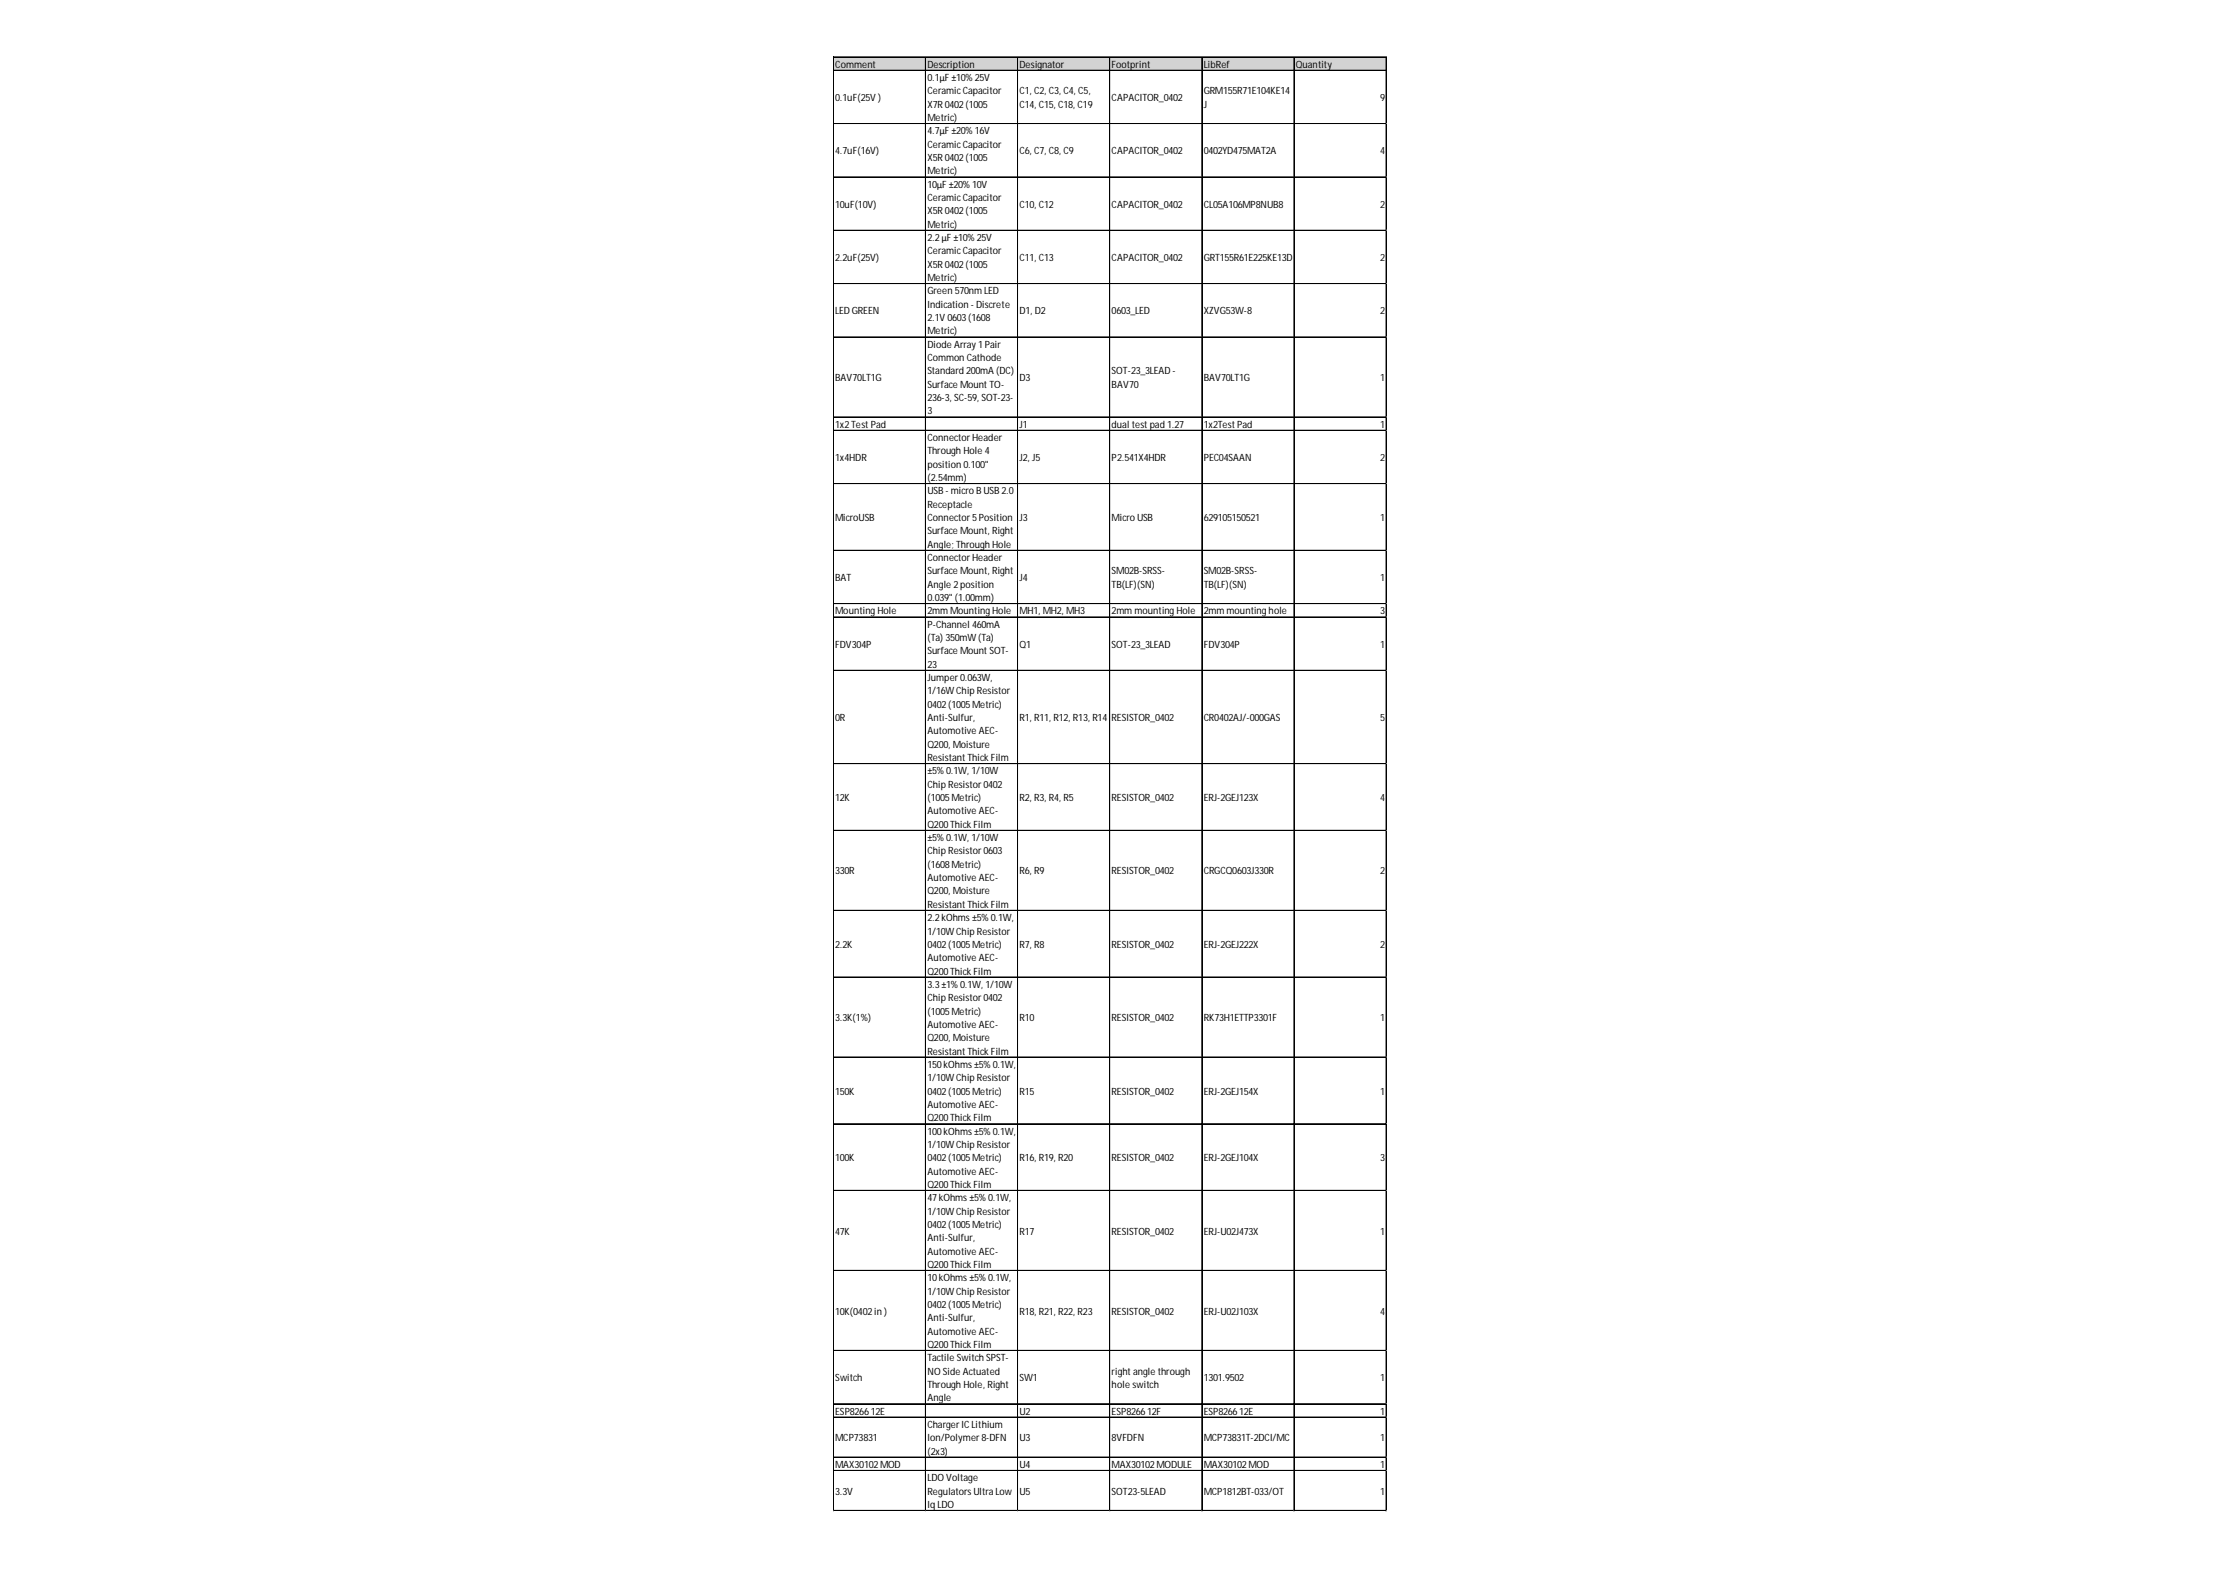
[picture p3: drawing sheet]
<svg xmlns="http://www.w3.org/2000/svg" width="297mm" height="210mm" viewBox="0 0 297 210" stroke-linecap="round" stroke-linejoin="round" font-family="sans-serif">
<defs><g id="words">
<g font-size="1.3">
<text x="111.7" y="9.1">Comment</text>
<text x="124" y="9.1">Description</text>
<text x="124" y="10.8">0.1µF ±10% 25V</text>
<text x="136.3" y="9.1">Designator</text>
<text x="148.6" y="9.1">Footprint</text>
<text x="160.9" y="9.1">LibRef</text>
<text x="173.2" y="9.1">Quantity</text>
<text x="111.7" y="13.5">0.1uF(25V )</text>
<text x="124" y="12.6">CeramicCapacitor</text>
<text x="124" y="14.4">X7R 0402(1005</text>
<text x="124" y="16.2">Metric)</text>
<text x="124" y="18">4.7µF ±20% 16V</text>
<text x="136.3" y="12.6">C1, C2, C3, C4, C5,</text>
<text x="136.3" y="14.4">C14, C15, C18, C19</text>
<text x="148.6" y="13.5">CAPACITOR_0402</text>
<text x="160.9" y="12.6">GRM155R71E104KE14</text>
<text x="160.9" y="14.4">J</text>
<text x="184.5" y="13.5">9</text>
<text x="111.7" y="20.6">4.7uF(16V)</text>
<text x="124" y="19.8">CeramicCapacitor</text>
<text x="124" y="21.5">X5R 0402(1005</text>
<text x="124" y="23.3">Metric)</text>
<text x="136.3" y="20.6">C6, C7, C8, C9</text>
<text x="148.6" y="20.6">CAPACITOR_0402</text>
<text x="160.9" y="20.6">0402YD475MAT2A</text>
<text x="184.5" y="20.6">4</text>
<text x="111.7" y="27.8">10uF(10V)</text>
<text x="124" y="25.1">10µF ±20% 10V</text>
<text x="124" y="26.9">CeramicCapacitor</text>
<text x="124" y="28.7">X5R 0402(1005</text>
<text x="136.3" y="27.8">C10, C12</text>
<text x="148.6" y="27.8">CAPACITOR_0402</text>
<text x="160.9" y="27.8">CL05A106MP8NUB8</text>
<text x="184.5" y="27.8">2</text>
<text x="111.7" y="34.9">2.2uF(25V)</text>
<text x="124" y="30.4">Metric)</text>
<text x="124" y="32.2">2.2µF ±10% 25V</text>
<text x="124" y="34">CeramicCapacitor</text>
<text x="124" y="35.8">X5R 0402(1005</text>
<text x="136.3" y="34.9">C11, C13</text>
<text x="148.6" y="34.9">CAPACITOR_0402</text>
<text x="160.9" y="34.9">GRT155R61E225KE13D</text>
<text x="184.5" y="34.9">2</text>
<text x="124" y="37.6">Metric)</text>
<text x="124" y="39.4">Green 570nm LED</text>
<text x="124" y="41.1">Indication - Discrete</text>
<text x="111.7" y="42">LED GREEN</text>
<text x="124" y="42.9">2.1V 0603(1608</text>
<text x="124" y="44.7">Metric)</text>
<text x="124" y="46.5">Diode Array 1Pair</text>
<text x="136.3" y="42">D1, D2</text>
<text x="148.6" y="42">0603_LED</text>
<text x="160.9" y="42">XZVG53W-8</text>
<text x="184.5" y="42">2</text>
<text x="111.7" y="51">BAV70LT1G</text>
<text x="124" y="48.3">Common Cathode</text>
<text x="124" y="50.1">Standard 200mA (DC)</text>
<text x="124" y="51.8">Surface Mount TO-</text>
<text x="124" y="53.6">236-3, SC-59, SOT-23-</text>
<text x="136.3" y="51">D3</text>
<text x="148.6" y="50.1">SOT-23_3LEAD -</text>
<text x="148.6" y="51.8">BAV70</text>
<text x="160.9" y="51">BAV70LT1G</text>
<text x="184.5" y="51">1</text>
<text x="111.7" y="57.2">1x2Test Pad</text>
<text x="124" y="55.4">3</text>
<text x="124" y="59">Connector Header</text>
<text x="136.3" y="57.2">J1</text>
<text x="148.6" y="57.2">dual test pad 1.27</text>
<text x="160.9" y="57.2">1x2Test Pad</text>
<text x="184.5" y="57.2">1</text>
<text x="111.7" y="61.6">1x4HDR</text>
<text x="124" y="60.8">Through Hole 4</text>
<text x="124" y="62.5">position 0.100&quot;</text>
<text x="124" y="64.3">(2.54mm)</text>
<text x="136.3" y="61.6">J2, J5</text>
<text x="148.6" y="61.6">P2.541X4HDR</text>
<text x="160.9" y="61.6">PEC04SAAN</text>
<text x="184.5" y="61.6">2</text>
<text x="111.7" y="69.7">MicroUSB</text>
<text x="124" y="66.1">USB - micro B USB 2.0</text>
<text x="124" y="67.9">Receptacle</text>
<text x="124" y="69.7">Connector 5Position</text>
<text x="124" y="71.5">Surface Mount, Right</text>
<text x="136.3" y="69.7">J3</text>
<text x="148.6" y="69.7">Micro USB</text>
<text x="160.9" y="69.7">629105150521</text>
<text x="184.5" y="69.7">1</text>
<text x="111.7" y="77.7">BAT</text>
<text x="124" y="73.2">Angle; Through Hole</text>
<text x="124" y="75">Connector Header</text>
<text x="124" y="76.8">Surface Mount, Right</text>
<text x="136.3" y="77.7">J4</text>
<text x="148.6" y="76.8">SM02B-SRSS-</text>
<text x="160.9" y="76.8">SM02B-SRSS-</text>
<text x="184.5" y="77.7">1</text>
<text x="111.7" y="82.2">Mounting Hole</text>
<text x="124" y="78.6">Angle 2position</text>
<text x="124" y="80.4">0.039&quot; (1.00mm)</text>
<text x="124" y="82.2">2mm Mounting Hole</text>
<text x="124" y="83.9">P-Channel 460mA</text>
<text x="136.3" y="82.2">MH1, MH2, MH3</text>
<text x="148.6" y="78.6">TB(LF)(SN)</text>
<text x="148.6" y="82.2">2mm mounting Hole</text>
<text x="160.9" y="78.6">TB(LF)(SN)</text>
<text x="160.9" y="82.2">2mm mounting hole</text>
<text x="184.5" y="82.2">3</text>
<text x="111.7" y="86.6">FDV304P</text>
<text x="124" y="85.7">(Ta) 350mW (Ta)</text>
<text x="124" y="87.5">Surface Mount SOT-</text>
<text x="124" y="89.3">23</text>
<text x="136.3" y="86.6">Q1</text>
<text x="148.6" y="86.6">SOT-23_3LEAD</text>
<text x="160.9" y="86.6">FDV304P</text>
<text x="184.5" y="86.6">1</text>
<text x="124" y="91.1">Jumper0.063W,</text>
<text x="124" y="92.8">1/16W Chip Resistor</text>
<text x="124" y="94.6">0402(1005Metric)</text>
<text x="111.7" y="96.4">0R</text>
<text x="124" y="96.4">Anti-Sulfur,</text>
<text x="124" y="98.2">Automotive AEC-</text>
<text x="124" y="100">Q200, Moisture</text>
<text x="124" y="101.8">Resistant Thick Film</text>
<text x="136.3" y="96.4">R1, R11, R12, R13, R14</text>
<text x="148.6" y="96.4">RESISTOR_0402</text>
<text x="160.9" y="96.4">CR0402AJ/-000GAS</text>
<text x="184.5" y="96.4">5</text>
<text x="111.7" y="107.1">12K</text>
<text x="124" y="103.5">±5% 0.1W, 1/10W</text>
<text x="124" y="105.3">Chip Resistor 0402</text>
<text x="124" y="107.1">(1005Metric)</text>
<text x="136.3" y="107.1">R2, R3, R4, R5</text>
<text x="148.6" y="107.1">RESISTOR_0402</text>
<text x="160.9" y="107.1">ERJ-2GEJ123X</text>
<text x="184.5" y="107.1">4</text>
<text x="124" y="108.9">Automotive AEC-</text>
<text x="124" y="110.7">Q200Thick Film</text>
<text x="124" y="112.5">±5% 0.1W, 1/10W</text>
<text x="111.7" y="116.9">330R</text>
<text x="124" y="114.2">Chip Resistor 0603</text>
<text x="124" y="116">(1608Metric)</text>
<text x="124" y="117.8">Automotive AEC-</text>
<text x="124" y="119.6">Q200, Moisture</text>
<text x="136.3" y="116.9">R6, R9</text>
<text x="148.6" y="116.9">RESISTOR_0402</text>
<text x="160.9" y="116.9">CRGCQ0603J330R</text>
<text x="184.5" y="116.9">2</text>
<text x="124" y="121.4">Resistant Thick Film</text>
<text x="124" y="123.2">2.2kOhms±5% 0.1W,</text>
<text x="124" y="124.9">1/10W Chip Resistor</text>
<text x="111.7" y="126.7">2.2K</text>
<text x="124" y="126.7">0402(1005Metric)</text>
<text x="124" y="128.5">Automotive AEC-</text>
<text x="124" y="130.3">Q200Thick Film</text>
<text x="136.3" y="126.7">R7, R8</text>
<text x="148.6" y="126.7">RESISTOR_0402</text>
<text x="160.9" y="126.7">ERJ-2GEJ222X</text>
<text x="184.5" y="126.7">2</text>
<text x="111.7" y="136.5">3.3K(1%)</text>
<text x="124" y="132.1">3.3±1% 0.1W, 1/10W</text>
<text x="124" y="133.9">Chip Resistor 0402</text>
<text x="124" y="135.6">(1005Metric)</text>
<text x="124" y="137.4">Automotive AEC-</text>
<text x="136.3" y="136.5">R10</text>
<text x="148.6" y="136.5">RESISTOR_0402</text>
<text x="160.9" y="136.5">RK73H1ETTP3301F</text>
<text x="184.5" y="136.5">1</text>
<text x="124" y="139.2">Q200, Moisture</text>
<text x="124" y="141">Resistant Thick Film</text>
<text x="124" y="142.8">150kOhms±5% 0.1W,</text>
<text x="111.7" y="146.3">150K</text>
<text x="124" y="144.6">1/10W Chip Resistor</text>
<text x="124" y="146.3">0402(1005Metric)</text>
<text x="124" y="148.1">Automotive AEC-</text>
<text x="124" y="149.9">Q200Thick Film</text>
<text x="136.3" y="146.3">R15</text>
<text x="148.6" y="146.3">RESISTOR_0402</text>
<text x="160.9" y="146.3">ERJ-2GEJ154X</text>
<text x="184.5" y="146.3">1</text>
<text x="111.7" y="155.2">100K</text>
<text x="124" y="151.7">100kOhms±5% 0.1W,</text>
<text x="124" y="153.5">1/10W Chip Resistor</text>
<text x="124" y="155.2">0402(1005Metric)</text>
<text x="136.3" y="155.2">R16, R19, R20</text>
<text x="148.6" y="155.2">RESISTOR_0402</text>
<text x="160.9" y="155.2">ERJ-2GEJ104X</text>
<text x="184.5" y="155.2">3</text>
<text x="124" y="157">Automotive AEC-</text>
<text x="124" y="158.8">Q200Thick Film</text>
<text x="124" y="160.6">47kOhms±5% 0.1W,</text>
<text x="111.7" y="165.1">47K</text>
<text x="124" y="162.4">1/10W Chip Resistor</text>
<text x="124" y="164.2">0402(1005Metric)</text>
<text x="124" y="165.9">Anti-Sulfur,</text>
<text x="124" y="167.7">Automotive AEC-</text>
<text x="136.3" y="165.1">R17</text>
<text x="148.6" y="165.1">RESISTOR_0402</text>
<text x="160.9" y="165.1">ERJ-U02J473X</text>
<text x="184.5" y="165.1">1</text>
<text x="124" y="169.5">Q200Thick Film</text>
<text x="124" y="171.3">10kOhms±5% 0.1W,</text>
<text x="124" y="173.1">1/10W Chip Resistor</text>
<text x="111.7" y="175.8">10K(0402in )</text>
<text x="124" y="174.9">0402(1005Metric)</text>
<text x="124" y="176.6">Anti-Sulfur,</text>
<text x="124" y="178.4">Automotive AEC-</text>
<text x="136.3" y="175.8">R18, R21, R22, R23</text>
<text x="148.6" y="175.8">RESISTOR_0402</text>
<text x="160.9" y="175.8">ERJ-U02J103X</text>
<text x="184.5" y="175.8">4</text>
<text x="111.7" y="184.7">Switch</text>
<text x="124" y="180.2">Q200Thick Film</text>
<text x="124" y="182">Tactile Switch SPST-</text>
<text x="124" y="183.8">NO Side Actuated</text>
<text x="124" y="185.6">Through Hole, Right</text>
<text x="136.3" y="184.7">SW1</text>
<text x="148.6" y="183.8">right angle through</text>
<text x="148.6" y="185.6">hole switch</text>
<text x="160.9" y="184.7">1301.9502</text>
<text x="184.5" y="184.7">1</text>
<text x="111.7" y="189.1">ESP826612E</text>
<text x="124" y="187.3">Angle</text>
<text x="124" y="190.9">ChargerICLithium</text>
<text x="136.3" y="189.1">U2</text>
<text x="148.6" y="189.1">ESP826612F</text>
<text x="160.9" y="189.1">ESP826612E</text>
<text x="184.5" y="189.1">1</text>
<text x="111.7" y="192.7">MCP73831</text>
<text x="111.7" y="196.3">MAX30102MOD</text>
<text x="124" y="192.7">Ion/Polymer8-DFN</text>
<text x="124" y="194.5">(2x3)</text>
<text x="136.3" y="192.7">U3</text>
<text x="136.3" y="196.3">U4</text>
<text x="148.6" y="192.7">8VFDFN</text>
<text x="148.6" y="196.3">MAX30102MODULE</text>
<text x="160.9" y="192.7">MCP73831T-2DCI/MC</text>
<text x="160.9" y="196.3">MAX30102MOD</text>
<text x="184.5" y="192.7">1</text>
<text x="184.5" y="196.3">1</text>
<text x="111.7" y="199.8">3.3V</text>
<text x="124" y="198">LDO Voltage</text>
<text x="124" y="199.8">RegulatorsUltra Low</text>
<text x="124" y="201.6">Iq LDO</text>
<text x="136.3" y="199.8">U5</text>
<text x="148.6" y="199.8">SOT23-5LEAD</text>
<text x="160.9" y="199.8">MCP1812BT-033/OT</text>
<text x="184.5" y="199.8">1</text>
</g>
</g></defs>
<path d="M111.4 7.6h74v1.9h-74z" fill="#d3d3d3"/>
<g fill="none" stroke="#000" stroke-width=".13">
<path d="M111.4 7.6v194.4M111.5 7.6h73.9M111.5 9.4h73.9M111.5 16.5h73.9M111.5 16.6h73.9M123.7 7.7v194.3M123.8 7.7v194.3M136 7.7v194.3M136.1 7.7v194.3M148.3 7.7v194.3M148.4 7.7v194.3M160.7 7.7v194.3"/>
<path d="M173 7.7v194.3M185.3 7.7v194.3M111.5 23.6h73.9M111.5 23.7h73.9M111.5 30.8h73.9M111.5 37.9h73.9M111.5 38h73.9M111.5 45h73.9M111.5 45.1h73.9M111.5 55.7h73.9M111.5 55.8h73.9M111.5 57.5h73.9"/>
<path d="M111.5 57.6h73.9M111.5 64.7h73.9M111.5 73.6h73.9M111.5 80.7h73.9M111.5 82.5h73.9M111.5 89.6h73.9M111.5 89.7h73.9M111.5 102.1h73.9M111.5 111h73.9M111.5 111.1h73.9M111.5 121.7h73.9M111.5 130.6h73.9"/>
<path d="M111.5 130.7h73.9M111.5 141.3h73.9M111.5 141.4h73.9M111.5 150.2h73.9M111.5 150.3h73.9M111.5 159.1h73.9M111.5 159.2h73.9M111.5 169.8h73.9M111.5 169.9h73.9M111.5 180.5h73.9M111.5 180.6h73.9M111.5 187.7h73.9"/>
<path d="M111.5 189.5h73.9M111.5 194.8h73.9M111.5 196.6h73.9M111.5 201.9h73.9M111.5 202h73.9"/>
</g>
<path d="M111.4 202v.1" fill="none" stroke="#d4d4d4" stroke-width=".13"/>
<path d="M111.4 202l.1 .1z" fill="#d4d4d4"/>
<path d="M123.7 202v.1" fill="none" stroke="#d4d4d4" stroke-width=".13"/>
<path d="M123.7 202l.1 .1z" fill="#d4d4d4"/>
<path d="M136 202v.1" fill="none" stroke="#d4d4d4" stroke-width=".13"/>
<path d="M136 202l.1 .1z" fill="#d4d4d4"/>
<path d="M148.3 202v.1" fill="none" stroke="#d4d4d4" stroke-width=".13"/>
<path d="M148.3 202l.1 .1z" fill="#d4d4d4"/>
<path d="M160.7 202v.1" fill="none" stroke="#d4d4d4" stroke-width=".13"/>
<path d="M160.7 202v.1z" fill="#d4d4d4"/>
<path d="M173 202v.1" fill="none" stroke="#d4d4d4" stroke-width=".13"/>
<path d="M173 202l.1 .1z" fill="#d4d4d4"/>
<path d="M185.3 202v.1" fill="none" stroke="#d4d4d4" stroke-width=".13"/>
<path d="M185.3 202l.1 .1z" fill="#d4d4d4"/>
<path d="M185.4 16.5h.1" fill="none" stroke="#d4d4d4" stroke-width=".13"/>
<path d="M185.4 16.5v.1z" fill="#d4d4d4"/>
<path d="M185.4 23.6h.1" fill="none" stroke="#d4d4d4" stroke-width=".13"/>
<path d="M185.4 23.6v.1z" fill="#d4d4d4"/>
<path d="M185.4 30.8h.1" fill="none" stroke="#d4d4d4" stroke-width=".13"/>
<path d="M185.4 30.8v.1z" fill="#d4d4d4"/>
<path d="M185.4 37.9h.1" fill="none" stroke="#d4d4d4" stroke-width=".13"/>
<path d="M185.4 37.9v.1z" fill="#d4d4d4"/>
<path d="M185.4 45h.1" fill="none" stroke="#d4d4d4" stroke-width=".13"/>
<path d="M185.4 45v.1z" fill="#d4d4d4"/>
<path d="M185.4 55.7h.1" fill="none" stroke="#d4d4d4" stroke-width=".13"/>
<path d="M185.4 55.7v.1z" fill="#d4d4d4"/>
<path d="M185.4 57.5h.1" fill="none" stroke="#d4d4d4" stroke-width=".13"/>
<path d="M185.4 57.5v.1z" fill="#d4d4d4"/>
<path d="M185.4 64.7h.1" fill="none" stroke="#d4d4d4" stroke-width=".13"/>
<path d="M185.4 73.6h.1" fill="none" stroke="#d4d4d4" stroke-width=".13"/>
<path d="M185.4 73.6v.1z" fill="#d4d4d4"/>
<path d="M185.4 80.7h.1" fill="none" stroke="#d4d4d4" stroke-width=".13"/>
<path d="M185.4 80.7v.1z" fill="#d4d4d4"/>
<path d="M185.4 82.5h.1" fill="none" stroke="#d4d4d4" stroke-width=".13"/>
<path d="M185.4 82.5v.1z" fill="#d4d4d4"/>
<path d="M185.4 89.6h.1" fill="none" stroke="#d4d4d4" stroke-width=".13"/>
<path d="M185.4 89.6v.1z" fill="#d4d4d4"/>
<path d="M185.4 102.1h.1" fill="none" stroke="#d4d4d4" stroke-width=".13"/>
<path d="M185.4 102.1v.1z" fill="#d4d4d4"/>
<path d="M185.4 111h.1" fill="none" stroke="#d4d4d4" stroke-width=".13"/>
<path d="M185.4 111v.1z" fill="#d4d4d4"/>
<path d="M185.4 121.7h.1" fill="none" stroke="#d4d4d4" stroke-width=".13"/>
<path d="M185.4 121.7v.1z" fill="#d4d4d4"/>
<path d="M185.4 130.6h.1" fill="none" stroke="#d4d4d4" stroke-width=".13"/>
<path d="M185.4 130.6v.1z" fill="#d4d4d4"/>
<path d="M185.4 141.3h.1" fill="none" stroke="#d4d4d4" stroke-width=".13"/>
<path d="M185.4 141.3v.1z" fill="#d4d4d4"/>
<path d="M185.4 150.2h.1" fill="none" stroke="#d4d4d4" stroke-width=".13"/>
<path d="M185.4 150.2v.1z" fill="#d4d4d4"/>
<path d="M185.4 159.1h.1" fill="none" stroke="#d4d4d4" stroke-width=".13"/>
<path d="M185.4 159.1v.1z" fill="#d4d4d4"/>
<path d="M185.4 169.8h.1" fill="none" stroke="#d4d4d4" stroke-width=".13"/>
<path d="M185.4 169.8v.1z" fill="#d4d4d4"/>
<path d="M185.4 180.5h.1" fill="none" stroke="#d4d4d4" stroke-width=".13"/>
<path d="M185.4 180.5v.1z" fill="#d4d4d4"/>
<path d="M185.4 187.7h.1" fill="none" stroke="#d4d4d4" stroke-width=".13"/>
<path d="M185.4 187.7v.1z" fill="#d4d4d4"/>
<path d="M185.4 189.5h.1" fill="none" stroke="#d4d4d4" stroke-width=".13"/>
<path d="M185.4 194.8h.1" fill="none" stroke="#d4d4d4" stroke-width=".13"/>
<path d="M185.4 194.8v.1z" fill="#d4d4d4"/>
<path d="M185.4 196.6h.1" fill="none" stroke="#d4d4d4" stroke-width=".13"/>
<path d="M185.4 196.6v.1z" fill="#d4d4d4"/>
<path d="M185.4 201.9h.1" fill="none" stroke="#d4d4d4" stroke-width=".13"/>
<path d="M185.4 201.9v.1z" fill="#d4d4d4"/>
<use href="#words"/>
</svg>
